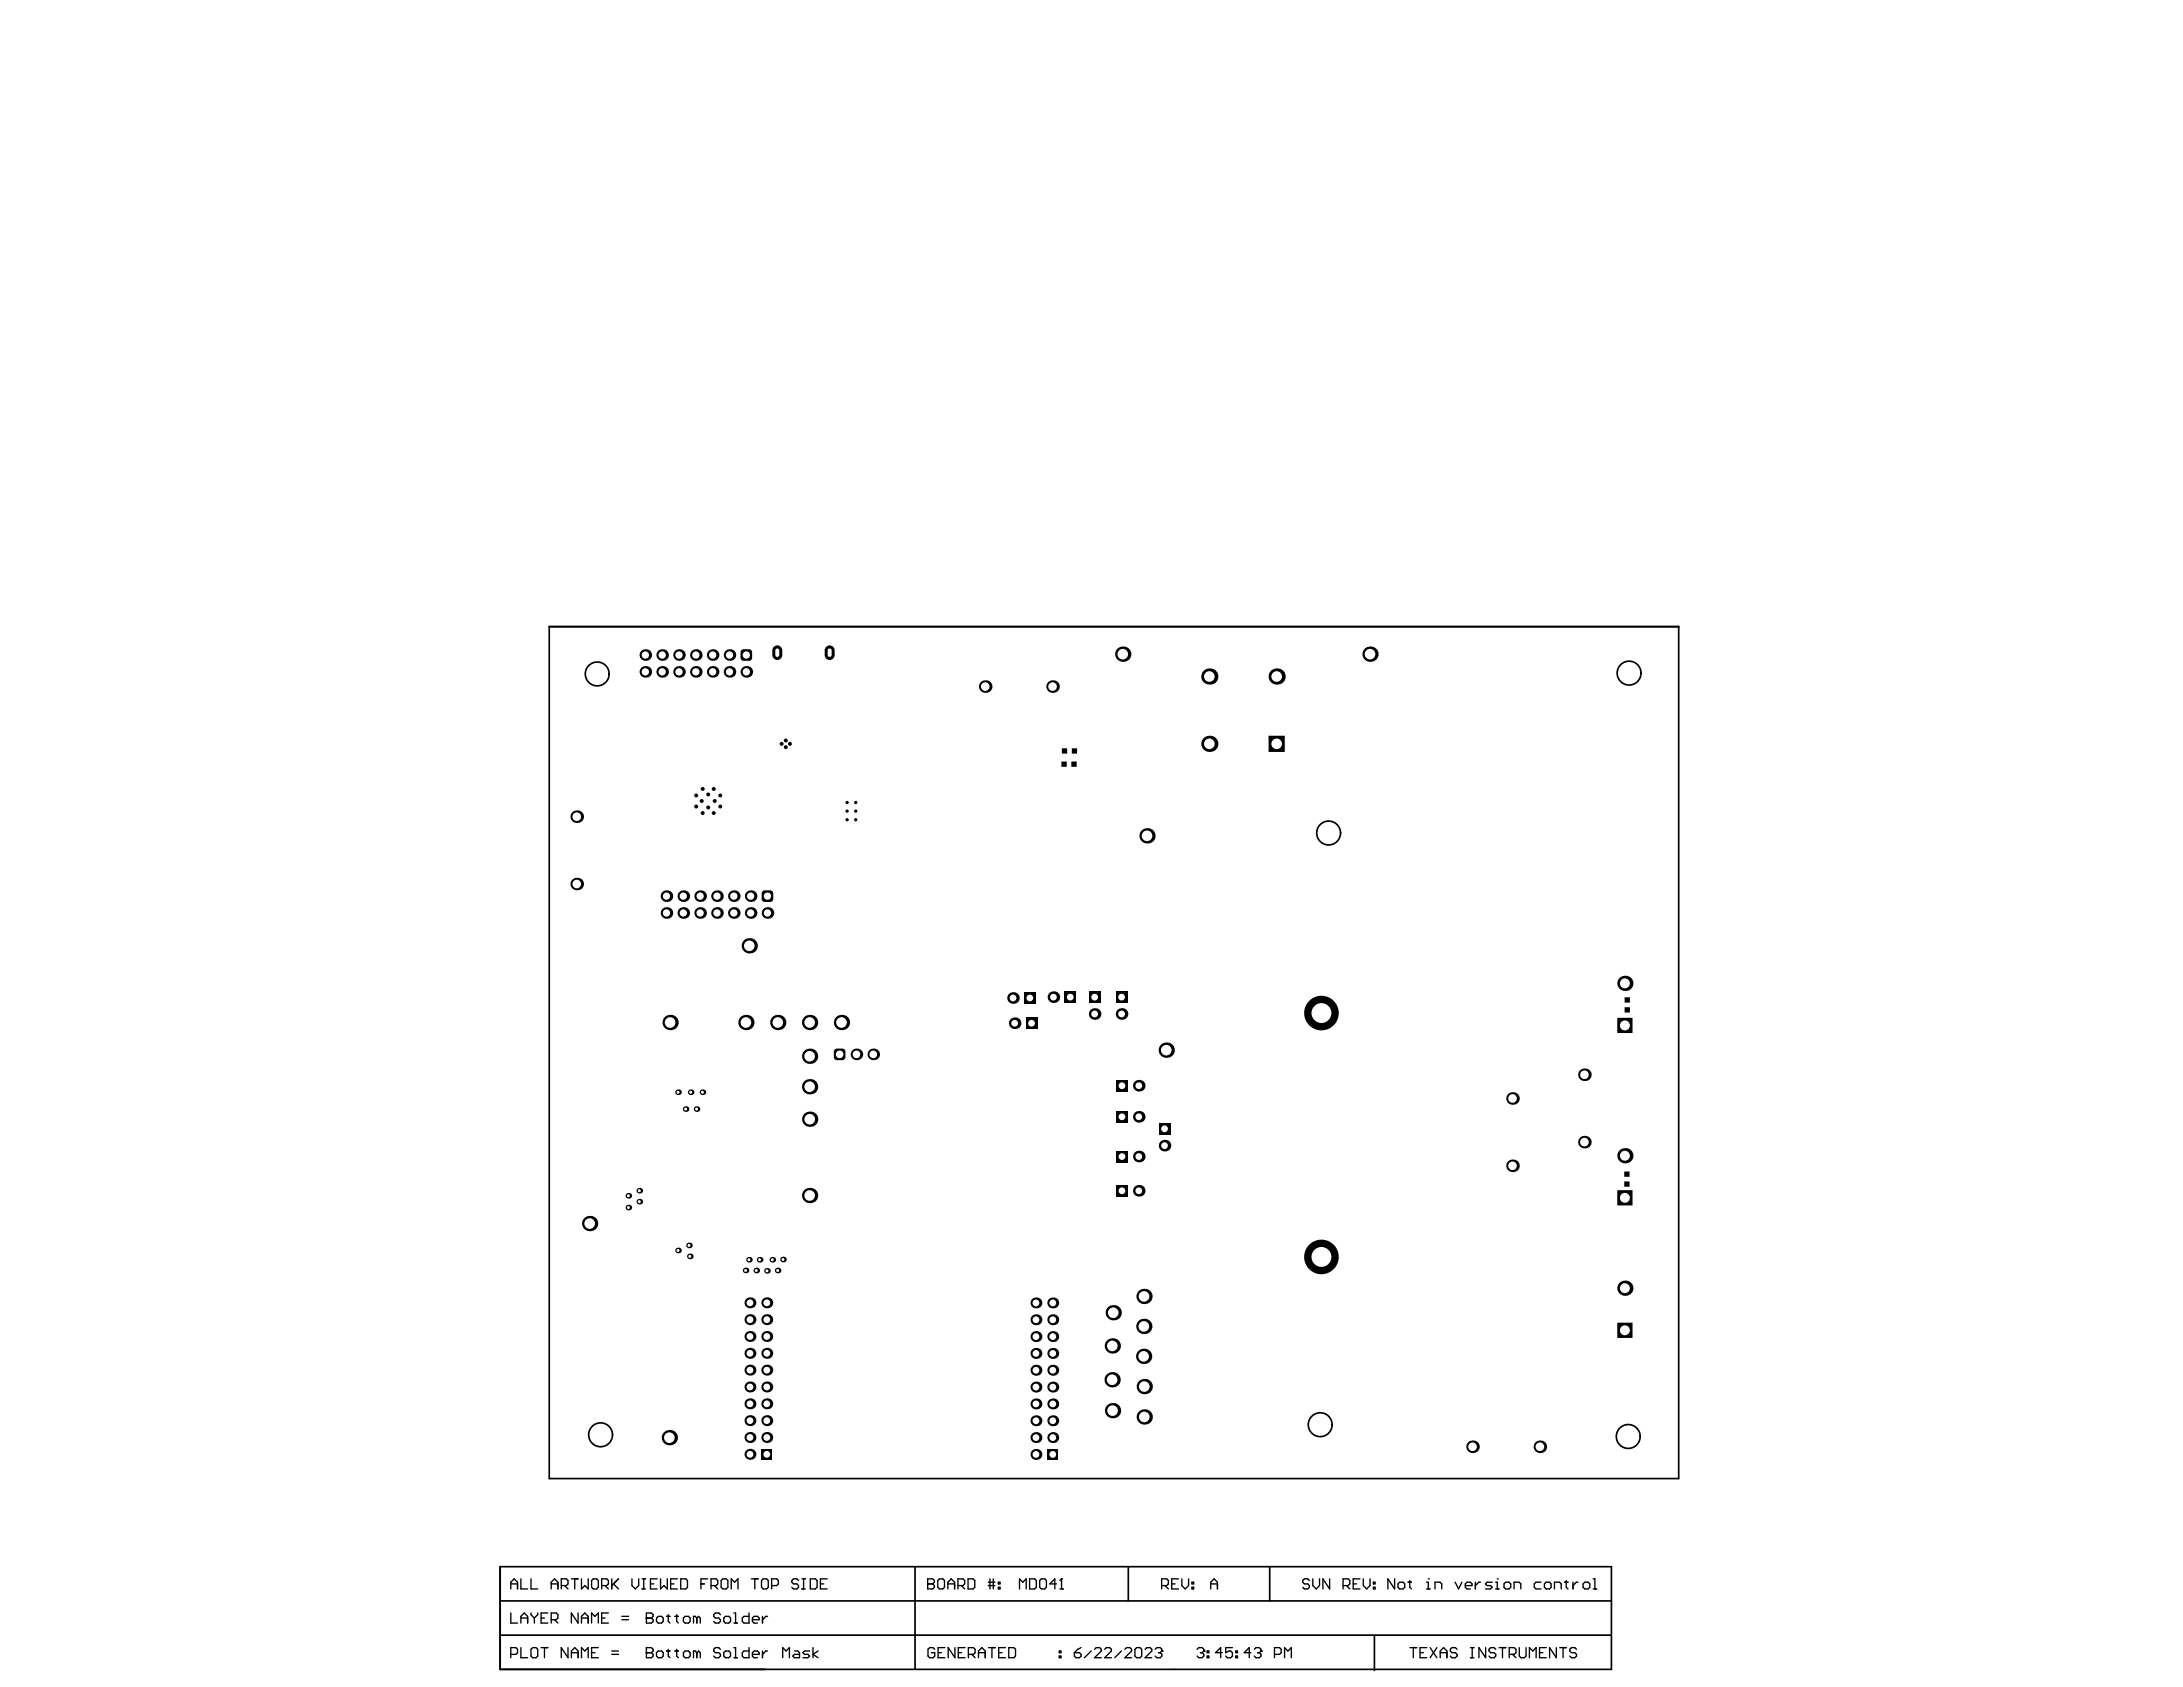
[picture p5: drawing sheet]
<svg xmlns="http://www.w3.org/2000/svg" width="279mm" height="216mm" viewBox="0 0 279 216" stroke-linecap="round" stroke-linejoin="round" font-family="sans-serif">
<g fill="none" stroke="#000" stroke-width=".22">
<path d="M70.3 80.2h144.6M70.3 80.2h144.6v109h-144.6zM64 200.5v13.1h142.2v-13.1h-142.2v13.1M64 209.3h142.2M64 204.9h142.2M117.1 200.5v13.1M144.4 200.5v4.4M162.5 200.5v4.4M175.9 209.4v4.4"/>
<circle cx="76.4" cy="86.3" r="1.53"/>
<circle cx="208.5" cy="86.1" r="1.53"/>
<circle cx="170" cy="106.6" r="1.53"/>
<circle cx="76.9" cy="183.6" r="1.53"/>
<circle cx="169" cy="182.3" r="1.53"/>
<circle cx="208.4" cy="183.8" r="1.53"/>
</g>
<g fill="none" stroke="#000" stroke-width=".17">
<path d="M65.4 211.7h.6l.2-.2v-.4l-.2-.2h-.6v1.3M65.4 203.4v-.9l.4-.4 .4 .4v.9M65.4 206.4v1.3h.8M65.4 202.7h.8M66.7 210.9v1.3h.8M66.7 202.1v1.3h.8M66.7 207.7v-.8l.4-.5 .4 .5v.8M66.7 207.1h.8M68 211.1l.2-.2h.4l.2 .2v.8l-.2 .3h-.4l-.2-.3zM68 202.1v1.3h.8M68 206.4v.2l.4 .5M68.4 207.1v.6"/>
<path d="M68.8 206.4v.2l-.4 .5M69.3 210.9h.8M69.3 207.1h.4M69.7 210.9v1.3M70.1 206.4h-.8v1.3h.8M70.5 207.3h.7l.2-.2v-.5l-.2-.2h-.7v1.3M70.5 203.4v-.9l.5-.4 .4 .4v.9M70.5 202.7h.9M71 207.3l.4 .4M71.8 202.9h.7l.2-.2v-.4l-.2-.2h-.7v1.3M72.3 202.9l.4 .5M72.7 210.9v1.3l-.9-1.3v1.3"/>
<path d="M73.1 211.5h.9M73.1 212.2v-.9l.5-.4 .4 .4v.9M73.1 202.1h.9M73.6 202.1v1.3M74 206.4v1.3l-.9-1.3v1.3M74.4 202.1v1.3l.5-.5 .4 .5v-1.3M74.4 207.7v-.8l.5-.5 .4 .5v.8M74.4 212.2v-1.3l.5 .4 .4-.4v1.3M74.4 207.1h.9M75.7 211.5h.4M75.7 202.3l.2-.2h.5l.2 .2v.8l-.2 .3h-.5l-.2-.3zM75.7 207.7v-1.3l.4 .5 .5-.5v1.3"/>
<path d="M76.6 210.9h-.9v1.3h.9M77 207.1h.4M77 202.9h.7l.2-.2v-.4l-.2-.2h-.7v1.3M77.4 202.9l.5 .5M77.9 206.4h-.9v1.3h.9M78.3 211.7h.9M78.3 211.3h.9M78.3 202.1v1.3M78.5 202.7l.7 .7M79.2 202.1l-.9 .8M79.6 207.3h.9M79.6 206.9h.9"/>
<path d="M80.9 202.1v.8l.4 .5 .4-.5v-.8M82.2 203.4h.4M82.2 202.1h.4M82.4 202.1v1.3M82.7 211.5h.1M82.7 207.1h.1M82.7 210.9h.7l.2 .2v.2l-.2 .2 .2 .2v.2l-.2 .3h-.7zM82.7 211.5h.7M82.7 206.4h.7l.2 .2v.3l-.2 .2 .2 .2v.2l-.2 .2h-.7zM82.7 207.1h.7M83.3 202.7h.4M84 211.5l.2-.2h.5l.2 .2v.4l-.2 .3h-.5l-.2-.3z"/>
<path d="M84 207.1l.2-.2h.5l.2 .2v.4l-.2 .2h-.5l-.2-.2zM84.1 202.1h-.8v1.3h.8M84.5 202.1v1.3l.5-.5 .4 .5v-1.3M85.3 211.3h.4M85.3 206.9h.4M85.5 206.6v.9l.2 .2M85.5 211.1v.8l.2 .3M85.8 202.7h.5M86.4 211.3h.4M86.4 206.9h.4M86.6 206.6v.9l.2 .2M86.6 211.1v.8l.2 .3"/>
<path d="M86.7 202.1h-.9v1.3h.9M87.1 202.1h.7l.2 .2v.8l-.2 .3h-.7zM87.5 211.5l.2-.2h.4l.2 .2v.4l-.2 .3h-.4l-.2-.3zM87.5 207.1l.2-.2h.4l.2 .2v.4l-.2 .2h-.4l-.2-.2zM89.2 211.5l-.2-.2h-.2v.9M89.2 207.1l-.2-.2h-.2v.8M89.2 207.1l.2-.2 .2 .2v.6M89.2 207.1v.6M89.2 211.5v.7M89.2 211.5l.2-.2 .2 .2v.7M89.7 202.7h.4M90.6 202.1h-.9v1.3"/>
<path d="M91 202.9h.7l.2-.2v-.4l-.2-.2h-.7v1.3M91.4 202.9l.5 .5M92.2 211.1l-.2-.2h-.4l-.3 .2v.2l.3 .2h.4l.2 .2v.2l-.2 .3h-.4l-.3-.3M92.2 206.6l-.2-.2h-.4l-.3 .2v.3l.3 .2h.4l.2 .2v.2l-.2 .2h-.4l-.3-.2M92.3 202.3l.2-.2h.4l.3 .2v.8l-.3 .3h-.4l-.2-.3zM92.6 211.5l.3-.2h.4l.2 .2v.4l-.2 .3h-.4l-.3-.3zM92.6 207.1l.3-.2h.4l.2 .2v.4l-.2 .2h-.4l-.3-.2zM93.6 203.4v-1.3l.4 .4 .5-.4v1.3M93.9 210.9h.2v1.3M93.9 212.2h.5M93.9 207.7h.5M93.9 206.4h.2v1.3"/>
<path d="M95.9 210.9v1.3h-.7l-.2-.3v-.4l.2-.2h.7M95.9 206.4v1.3h-.7l-.2-.2v-.4l.2-.2h.7M96.2 202.1h.8M96.3 211.7h.9v-.2l-.3-.2h-.4l-.2 .2v.4l.2 .3h.4M96.3 207.3h.9v-.2l-.3-.2h-.4l-.2 .2v.4l.2 .2h.4M96.6 202.1v1.3M97.5 202.3l.2-.2h.4l.2 .2v.8l-.2 .3h-.4l-.2-.3zM97.6 206.9v.8M97.6 211.3v.9M98.2 211.3h-.2l-.4 .4M98.2 206.9h-.2l-.4 .4M98.8 202.9h.6l.2-.2v-.4l-.2-.2h-.6v1.3"/>
<path d="M100.2 212.2v-1.3l.4 .4 .4-.4v1.3M101.7 211.3h.4l.2 .2v.7h-.6l-.2-.3 .2-.2h.6M102.2 202.3l-.2-.2h-.4l-.3 .2v.2l.3 .2h.4l.2 .2v.2l-.2 .3h-.4l-.3-.3M102.6 203.4h.5M102.6 202.1h.5M102.9 202.1v1.3M103.6 211.3h-.6l-.2 .2 .2 .2h.4l.2 .2-.2 .3h-.6M103.7 202.1h.7l.2 .2v.8l-.2 .3h-.7zM104.1 210.9v1.3M104.7 211.3l-.6 .4 .6 .5M105 202.7h.4M105.9 202.1h-.9v1.3h.9"/>
<path d="M118.7 202.7h.1M118.7 202.1h.7l.2 .2v.2l-.2 .2 .2 .2v.2l-.2 .3h-.7zM118.7 202.7h.7M119.6 211.1l-.2-.2h-.4l-.2 .2v.8l.2 .3h.4l.2-.3v-.4h-.4M120 202.3l.2-.2h.5l.2 .2v.8l-.2 .3h-.5l-.2-.3zM120.1 211.5h.4M120.9 210.9h-.8v1.3h.8M121.3 202.7h.9M121.3 203.4v-.9l.4-.4 .5 .4v.9M122.2 210.9v1.3l-.8-1.3v1.3M122.6 202.9h.7l.2-.2v-.4l-.2-.2h-.7v1.3M122.7 211.5h.4"/>
<path d="M123 202.9l.5 .5M123.5 210.9h-.8v1.3h.8M123.9 202.1h.6l.3 .2v.8l-.3 .3h-.6zM123.9 211.7h.7l.2-.2v-.4l-.2-.2h-.7v1.3M124.4 211.7l.4 .5M125.2 211.5h.9M125.2 212.2v-.9l.5-.4 .4 .4v.9M126.5 202.9h.8M126.5 202.5h.8M126.5 210.9h.9M126.7 202.1v1.3M127 210.9v1.3"/>
<path d="M127.1 202.1v1.3M127.8 203.1h.2v.3h-.2zM127.8 202.5h.2v.2h-.2zM127.8 211.5h.5M128.7 210.9h-.9v1.3h.9M129.1 210.9h.7l.2 .2v.8l-.2 .3h-.7zM130.5 203.4v-1.3l.4 .4 .4-.4v1.3M131.8 202.1h.6l.2 .2v.8l-.2 .3h-.6zM133.1 202.3l.2-.2h.4l.2 .2v.8l-.2 .3h-.4l-.2-.3zM135.2 202.7h-.8l.6-.6v1.3M135.6 211.9h.2v.3h-.2zM135.6 211.3h.2v.2h-.2z"/>
<path d="M135.7 203.4h.4M135.9 202.1h.1M135.9 202.1v1.3M135.9 202.1l-.2 .2M137.5 211.5h.7l.2 .2v.2l-.2 .3h-.5l-.2-.3zM138.4 210.9l-.5 .2-.4 .4M139.7 211.3l-.9 .9M140.1 211.1l.2-.2h.4l.3 .2v.2l-.9 .9h.9M141.4 211.1l.2-.2h.4l.2 .2v.2l-.8 .9h.8M143.5 211.3l-.8 .9M144 211.1l.2-.2h.4l.2 .2v.2l-.8 .9h.8M145.3 211.1l.2-.2h.4l.2 .2v.8l-.2 .3h-.4l-.2-.3z"/>
<path d="M146.6 211.1l.2-.2h.4l.2 .2v.2l-.8 .9h.8M147.8 211.1l.3-.2h.4l.2 .2v.2M148.3 211.5h.2M148.5 211.5l.2 .2v.2l-.2 .3h-.4l-.3-.3M148.7 202.9h.6l.2-.2v-.4l-.2-.2h-.6v1.3M148.7 211.3h.1M148.7 211.3l-.2 .2M149.1 202.9l.4 .5M150 202.7h.4M150.8 202.1h-.8v1.3h.8M151.3 202.1v.8l.4 .5 .4-.5v-.8M152.6 203.1h.2v.3h-.2z"/>
<path d="M152.6 202.5h.2v.2h-.2zM153.2 211.1l.2-.2h.5l.2 .2v.2M153.6 211.5h.3M153.9 211.5l.2 .2v.2l-.2 .3h-.5l-.2-.3M154.1 211.3h.1M154.1 211.3l-.2 .2M154.5 211.9h.2v.3h-.2zM154.5 211.3h.2v.2h-.2zM155 202.7h.8M155 203.4v-.9l.4-.4 .4 .4v.9M156.4 211.5h-.8l.6-.6v1.3M157.7 210.9h-.8v.6l.4-.2h.2l.2 .2v.4l-.2 .3h-.4l-.2-.3"/>
<path d="M158.2 211.9h.2v.3h-.2zM158.2 211.3h.2v.2h-.2zM160.1 211.5h-.9l.7-.6v1.3M160.5 211.1l.3-.2h.4l.2 .2v.2M161 211.5h.2M161.2 211.5l.2 .2v.2l-.2 .3h-.4l-.3-.3M161.4 211.3h.1M161.4 211.3l-.2 .2M163.1 211.7h.7l.2-.2v-.4l-.2-.2h-.7v1.3M164.4 212.2v-1.3l.4 .4 .5-.4v1.3M167.6 202.3l-.2-.2h-.5l-.2 .2v.2l.2 .2h.5l.2 .2v.2l-.2 .3h-.5l-.2-.3M168 202.1v.8l.5 .5 .4-.5v-.8"/>
<path d="M170.2 202.1v1.3l-.9-1.3v1.3M171.9 202.9h.6l.3-.2v-.4l-.3-.2h-.6v1.3M172.3 202.9l.5 .5M173.2 202.7h.4M174.1 202.1h-.9v1.3h.9M174.5 202.1v.8l.4 .5 .4-.5v-.8M175.8 203.1h.2v.3h-.2zM175.8 202.5h.2v.2h-.2zM178.5 202.1v1.3l-.9-1.3v1.3M178.9 202.7l.2-.2h.5l.2 .2v.4l-.2 .3h-.5l-.2-.3zM180.2 202.5h.4M180.4 202.3v.8l.2 .3"/>
<path d="M180.5 210.9h.8M180.9 210.9v1.3M181.7 211.5h.5M182.6 203.4h.4M182.6 202.5h.2v.9M182.6 210.9h-.9v1.3h.9M182.8 202.1h.1M183 210.9l.9 1.3M183.7 203.4v-.9h.6l.2 .2v.7M183.9 210.9l-.9 1.3M184.3 211.5h.9M184.3 212.2v-.9l.5-.4 .4 .4v.9"/>
<path d="M186.2 202.5l.5 .9 .4-.9M186.5 211.1l-.2-.2h-.5l-.2 .2v.2l.2 .2h.5l.2 .2v.2l-.2 .3h-.5l-.2-.3M187.5 202.9h.9v-.2l-.2-.2h-.4l-.3 .2v.4l.3 .3h.4M188.2 210.9h.4M188.2 212.2h.4M188.4 210.9v1.3M188.8 202.5v.9M189.5 202.5h-.2l-.5 .4M190.1 210.9v1.3l-.8-1.3v1.3M191 202.5h-.7l-.2 .2 .2 .2h.5l.2 .2-.2 .3h-.7M191.4 203.4h.4M191.4 202.5h.2v.9"/>
<path d="M191.4 211.1l-.2-.2h-.4l-.2 .2v.2l.2 .2h.4l.2 .2v.2l-.2 .3h-.4l-.2-.3M191.6 202.1h.1M191.9 210.9h.8M192.3 210.9v1.3M192.7 202.5h.4l.3 .2v.4l-.3 .3h-.4l-.2-.3v-.4zM193.2 211.7h.6l.2-.2v-.4l-.2-.2h-.6v1.3M193.6 211.7l.4 .5M193.8 203.4v-.9h.6l.2 .2v.7M194.5 210.9v1l.2 .3h.4l.2-.3v-1M195.7 212.2v-1.3l.5 .4 .4-.4v1.3M197 211.5h.5M197.2 202.5h-.6l-.2 .2v.4l.2 .3h.6"/>
<path d="M197.7 202.7l.2-.2h.4l.2 .2v.4l-.2 .3h-.4l-.2-.3zM197.9 210.9h-.9v1.3h.9M199 203.4v-.9h.6l.2 .2v.7M199.2 210.9v1.3l-.9-1.3v1.3M199.6 210.9h.9M200.1 210.9v1.3M200.2 202.5h.5M200.5 202.3v.8l.2 .3M201.3 202.5v.9M201.8 211.1l-.2-.2h-.5l-.2 .2v.2l.2 .2h.5l.2 .2v.2l-.2 .3h-.5l-.2-.3M202 202.5h-.2l-.5 .4M202.6 202.7l.2-.2h.5l.2 .2v.4l-.2 .3h-.5l-.2-.3z"/>
<path d="M203.9 203.4h.4M203.9 202.1h.2v1.3"/>
</g>
<g fill="#000">
<circle cx="100" cy="95.2" r=".25"/>
<circle cx="100.6" cy="95.6" r=".25"/>
<circle cx="100.6" cy="94.8" r=".25"/>
<circle cx="101.1" cy="95.2" r=".25"/>
<circle cx="89.1" cy="103.2" r=".25"/>
<circle cx="89.1" cy="101.8" r=".25"/>
<circle cx="89.8" cy="102.5" r=".25"/>
<circle cx="89.9" cy="104.1" r=".25"/>
<circle cx="89.9" cy="101" r=".25"/>
<circle cx="90.6" cy="101.7" r=".25"/>
<circle cx="90.6" cy="103.3" r=".25"/>
<circle cx="91.4" cy="104.1" r=".25"/>
<circle cx="91.4" cy="101" r=".25"/>
<circle cx="91.5" cy="102.5" r=".25"/>
<circle cx="92.2" cy="103.2" r=".25"/>
<circle cx="92.2" cy="101.8" r=".25"/>
<circle cx="108.4" cy="103.8" r=".21"/>
<circle cx="108.4" cy="102.7" r=".21"/>
<circle cx="108.4" cy="104.9" r=".21"/>
<circle cx="109.5" cy="103.8" r=".21"/>
<circle cx="109.5" cy="102.7" r=".21"/>
<circle cx="109.5" cy="104.9" r=".21"/>
<circle cx="169.1" cy="129.7" r="2.22"/>
<circle cx="75.5" cy="156.6" r=".98"/>
<circle cx="169.1" cy="160.9" r="2.22"/>
</g>
<circle cx="75.5" cy="156.6" r=".68" fill="#fff"/>
<circle cx="80.4" cy="154.5" r=".36" fill="#000"/>
<circle cx="80.4" cy="154.5" r=".19" fill="#fff"/>
<circle cx="80.4" cy="153" r=".36" fill="#000"/>
<circle cx="80.4" cy="153" r=".19" fill="#fff"/>
<circle cx="81.8" cy="153.8" r=".36" fill="#000"/>
<circle cx="81.8" cy="153.8" r=".19" fill="#fff"/>
<circle cx="85.7" cy="184" r=".98" fill="#000"/>
<circle cx="85.7" cy="184" r=".68" fill="#fff"/>
<circle cx="86.8" cy="160" r=".36" fill="#000"/>
<circle cx="86.8" cy="160" r=".19" fill="#fff"/>
<circle cx="88.2" cy="159.4" r=".36" fill="#000"/>
<circle cx="88.2" cy="159.4" r=".19" fill="#fff"/>
<circle cx="88.3" cy="160.8" r=".36" fill="#000"/>
<circle cx="88.3" cy="160.8" r=".19" fill="#fff"/>
<circle cx="96" cy="173.2" r=".7" fill="#000"/>
<circle cx="96" cy="173.2" r=".43" fill="#fff"/>
<circle cx="95.4" cy="162.6" r=".36" fill="#000"/>
<circle cx="95.4" cy="162.6" r=".19" fill="#fff"/>
<circle cx="95.9" cy="161.2" r=".36" fill="#000"/>
<circle cx="95.9" cy="161.2" r=".19" fill="#fff"/>
<circle cx="96" cy="186.1" r=".7" fill="#000"/>
<circle cx="96" cy="186.1" r=".43" fill="#fff"/>
<circle cx="96" cy="181.8" r=".7" fill="#000"/>
<circle cx="96" cy="181.8" r=".43" fill="#fff"/>
<circle cx="96" cy="179.7" r=".7" fill="#000"/>
<circle cx="96" cy="179.7" r=".43" fill="#fff"/>
<circle cx="96" cy="177.5" r=".7" fill="#000"/>
<circle cx="96" cy="177.5" r=".43" fill="#fff"/>
<circle cx="96" cy="175.3" r=".7" fill="#000"/>
<circle cx="96" cy="175.3" r=".43" fill="#fff"/>
<circle cx="81.8" cy="152.4" r=".36" fill="#000"/>
<circle cx="81.8" cy="152.4" r=".19" fill="#fff"/>
<circle cx="85.8" cy="130.9" r=".98" fill="#000"/>
<circle cx="85.8" cy="130.9" r=".68" fill="#fff"/>
<circle cx="86.8" cy="139.8" r=".36" fill="#000"/>
<circle cx="86.8" cy="139.8" r=".19" fill="#fff"/>
<circle cx="87.8" cy="141.9" r=".36" fill="#000"/>
<circle cx="87.8" cy="141.9" r=".19" fill="#fff"/>
<circle cx="88.4" cy="139.8" r=".36" fill="#000"/>
<circle cx="88.4" cy="139.8" r=".19" fill="#fff"/>
<circle cx="89.2" cy="141.9" r=".36" fill="#000"/>
<circle cx="89.2" cy="141.9" r=".19" fill="#fff"/>
<circle cx="89.9" cy="139.8" r=".36" fill="#000"/>
<circle cx="89.9" cy="139.8" r=".19" fill="#fff"/>
<circle cx="95.5" cy="130.9" r=".98" fill="#000"/>
<circle cx="95.5" cy="130.9" r=".68" fill="#fff"/>
<circle cx="96" cy="184" r=".7" fill="#000"/>
<circle cx="96" cy="184" r=".43" fill="#fff"/>
<circle cx="96" cy="171" r=".7" fill="#000"/>
<circle cx="96" cy="171" r=".43" fill="#fff"/>
<circle cx="96" cy="168.9" r=".7" fill="#000"/>
<circle cx="96" cy="168.9" r=".43" fill="#fff"/>
<circle cx="96" cy="166.7" r=".7" fill="#000"/>
<circle cx="96" cy="166.7" r=".43" fill="#fff"/>
<circle cx="96.8" cy="162.6" r=".36" fill="#000"/>
<circle cx="96.8" cy="162.6" r=".19" fill="#fff"/>
<circle cx="97.2" cy="161.2" r=".36" fill="#000"/>
<circle cx="97.2" cy="161.2" r=".19" fill="#fff"/>
<circle cx="98.1" cy="173.2" r=".7" fill="#000"/>
<circle cx="98.1" cy="173.2" r=".43" fill="#fff"/>
<circle cx="98.1" cy="184" r=".7" fill="#000"/>
<circle cx="98.1" cy="184" r=".43" fill="#fff"/>
<circle cx="98.1" cy="179.7" r=".7" fill="#000"/>
<circle cx="98.1" cy="179.7" r=".43" fill="#fff"/>
<circle cx="98.1" cy="175.3" r=".7" fill="#000"/>
<circle cx="98.1" cy="175.3" r=".43" fill="#fff"/>
<circle cx="98.1" cy="177.5" r=".7" fill="#000"/>
<circle cx="98.1" cy="177.5" r=".43" fill="#fff"/>
<circle cx="98.1" cy="181.8" r=".7" fill="#000"/>
<circle cx="98.1" cy="181.8" r=".43" fill="#fff"/>
<path d="M97.4 185.4h1.4v1.4h-1.4z" fill-rule="evenodd" fill="#000"/>
<circle cx="98.1" cy="186.1" r=".43" fill="#fff"/>
<circle cx="98.1" cy="171" r=".7" fill="#000"/>
<circle cx="98.1" cy="171" r=".43" fill="#fff"/>
<circle cx="98.1" cy="168.9" r=".7" fill="#000"/>
<circle cx="98.1" cy="168.9" r=".43" fill="#fff"/>
<circle cx="98.1" cy="166.7" r=".7" fill="#000"/>
<circle cx="98.1" cy="166.7" r=".43" fill="#fff"/>
<circle cx="98.2" cy="162.6" r=".36" fill="#000"/>
<circle cx="98.2" cy="162.6" r=".19" fill="#fff"/>
<circle cx="98.8" cy="161.2" r=".36" fill="#000"/>
<circle cx="98.8" cy="161.2" r=".19" fill="#fff"/>
<circle cx="99.5" cy="162.6" r=".36" fill="#000"/>
<circle cx="99.5" cy="162.6" r=".19" fill="#fff"/>
<circle cx="100.2" cy="161.2" r=".36" fill="#000"/>
<circle cx="100.2" cy="161.2" r=".19" fill="#fff"/>
<circle cx="99.5" cy="130.9" r=".98" fill="#000"/>
<circle cx="99.5" cy="130.9" r=".68" fill="#fff"/>
<circle cx="103.6" cy="135.2" r=".98" fill="#000"/>
<circle cx="103.6" cy="135.2" r=".68" fill="#fff"/>
<circle cx="103.6" cy="153" r=".98" fill="#000"/>
<circle cx="103.6" cy="153" r=".68" fill="#fff"/>
<circle cx="103.6" cy="139.1" r=".98" fill="#000"/>
<circle cx="103.6" cy="139.1" r=".68" fill="#fff"/>
<circle cx="103.6" cy="130.9" r=".98" fill="#000"/>
<circle cx="103.6" cy="130.9" r=".68" fill="#fff"/>
<circle cx="103.6" cy="143.2" r=".98" fill="#000"/>
<circle cx="103.6" cy="143.2" r=".68" fill="#fff"/>
<path d="M107.1 134.2h.7l.4 .4v.7l-.4 .4h-.7l-.4-.4v-.7z" fill-rule="evenodd" fill="#000"/>
<path d="M106.8 134.4l.3-.2v.4h-.4zM106.7 135.3h.4v.4l-.3-.2zM107.8 134.2l.4 .2v.2h-.4zM107.8 135.3h.4v.2l-.4 .2z" fill="#000"/>
<circle cx="107.5" cy="134.9" r=".49" fill="#fff"/>
<circle cx="107.7" cy="130.9" r=".98" fill="#000"/>
<circle cx="107.7" cy="130.9" r=".68" fill="#fff"/>
<circle cx="109.6" cy="134.9" r=".74" fill="#000"/>
<circle cx="109.6" cy="134.9" r=".49" fill="#fff"/>
<circle cx="111.8" cy="134.9" r=".74" fill="#000"/>
<circle cx="111.8" cy="134.9" r=".49" fill="#fff"/>
<circle cx="73.8" cy="104.5" r=".81" fill="#000"/>
<circle cx="73.8" cy="104.5" r=".55" fill="#fff"/>
<circle cx="73.8" cy="113.1" r=".81" fill="#000"/>
<circle cx="73.8" cy="113.1" r=".55" fill="#fff"/>
<circle cx="85.3" cy="114.7" r=".74" fill="#000"/>
<circle cx="85.3" cy="114.7" r=".47" fill="#fff"/>
<circle cx="85.3" cy="116.8" r=".74" fill="#000"/>
<circle cx="85.3" cy="116.8" r=".47" fill="#fff"/>
<circle cx="87.5" cy="116.8" r=".74" fill="#000"/>
<circle cx="87.5" cy="116.8" r=".47" fill="#fff"/>
<circle cx="87.5" cy="114.7" r=".74" fill="#000"/>
<circle cx="87.5" cy="114.7" r=".47" fill="#fff"/>
<circle cx="89.6" cy="116.8" r=".74" fill="#000"/>
<circle cx="89.6" cy="116.8" r=".47" fill="#fff"/>
<circle cx="89.6" cy="114.7" r=".74" fill="#000"/>
<circle cx="89.6" cy="114.7" r=".47" fill="#fff"/>
<circle cx="91.8" cy="114.7" r=".74" fill="#000"/>
<circle cx="91.8" cy="114.7" r=".47" fill="#fff"/>
<circle cx="91.8" cy="116.8" r=".74" fill="#000"/>
<circle cx="91.8" cy="116.8" r=".47" fill="#fff"/>
<circle cx="93.9" cy="116.8" r=".74" fill="#000"/>
<circle cx="93.9" cy="116.8" r=".47" fill="#fff"/>
<circle cx="93.9" cy="114.7" r=".74" fill="#000"/>
<circle cx="93.9" cy="114.7" r=".47" fill="#fff"/>
<circle cx="82.6" cy="86" r=".74" fill="#000"/>
<circle cx="82.6" cy="86" r=".47" fill="#fff"/>
<circle cx="82.6" cy="83.8" r=".74" fill="#000"/>
<circle cx="82.6" cy="83.8" r=".47" fill="#fff"/>
<circle cx="84.8" cy="86" r=".74" fill="#000"/>
<circle cx="84.8" cy="86" r=".47" fill="#fff"/>
<circle cx="84.8" cy="83.8" r=".74" fill="#000"/>
<circle cx="84.8" cy="83.8" r=".47" fill="#fff"/>
<circle cx="86.9" cy="83.8" r=".74" fill="#000"/>
<circle cx="86.9" cy="83.8" r=".47" fill="#fff"/>
<circle cx="86.9" cy="86" r=".74" fill="#000"/>
<circle cx="86.9" cy="86" r=".47" fill="#fff"/>
<circle cx="89.1" cy="83.8" r=".74" fill="#000"/>
<circle cx="89.1" cy="83.8" r=".47" fill="#fff"/>
<circle cx="89.1" cy="86" r=".74" fill="#000"/>
<circle cx="89.1" cy="86" r=".47" fill="#fff"/>
<circle cx="91.2" cy="83.8" r=".74" fill="#000"/>
<circle cx="91.2" cy="83.8" r=".47" fill="#fff"/>
<circle cx="91.2" cy="86" r=".74" fill="#000"/>
<circle cx="91.2" cy="86" r=".47" fill="#fff"/>
<circle cx="93.4" cy="83.8" r=".74" fill="#000"/>
<circle cx="93.4" cy="83.8" r=".47" fill="#fff"/>
<circle cx="93.4" cy="86" r=".74" fill="#000"/>
<circle cx="93.4" cy="86" r=".47" fill="#fff"/>
<circle cx="95.9" cy="121" r=".98" fill="#000"/>
<circle cx="95.9" cy="121" r=".68" fill="#fff"/>
<circle cx="96.1" cy="114.7" r=".74" fill="#000"/>
<circle cx="96.1" cy="114.7" r=".47" fill="#fff"/>
<circle cx="96.1" cy="116.8" r=".74" fill="#000"/>
<circle cx="96.1" cy="116.8" r=".47" fill="#fff"/>
<path d="M97.5 114.3l.4-.4h.7l.4 .4v.7l-.4 .4h-.7l-.4-.4z" fill-rule="evenodd" fill="#000"/>
<path d="M97.5 114.1l.4-.2v.4h-.4zM97.5 115h.4v.4l-.4-.2zM98.6 115h.4l-.2 .4h-.2zM98.6 113.9l.2 .1 .2 .3h-.4z" fill="#000"/>
<circle cx="98.2" cy="114.7" r=".47" fill="#fff"/>
<circle cx="98.2" cy="116.8" r=".74" fill="#000"/>
<circle cx="98.2" cy="116.8" r=".47" fill="#fff"/>
<circle cx="95.5" cy="86" r=".74" fill="#000"/>
<circle cx="95.5" cy="86" r=".47" fill="#fff"/>
<path d="M94.8 83.5l.4-.4h.7l.4 .4v.7l-.4 .4h-.7l-.4-.4z" fill-rule="evenodd" fill="#000"/>
<path d="M94.8 83.3l.4-.2v.4h-.4zM94.8 84.2h.4v.4l-.4-.2zM95.9 84.2h.4l-.1 .2-.3 .2zM95.9 83.1h.2l.2 .4h-.4z" fill="#000"/>
<circle cx="95.5" cy="83.8" r=".47" fill="#fff"/>
<g fill="#000">
<path d="M98.8 83.2l.7-.6 .6 .6v.6l-.6 .7-.7-.7z" fill-rule="evenodd"/>
<path d="M106.2 82.6l.6 .6v.6l-.6 .7-.6-.7v-.6z" fill-rule="evenodd"/>
</g>
<g fill="#000">
<path d="M99.5 83.8h.6a.64 .64 0 0 1-.6 .7zM99.5 82.6a.64 .64 0 0 1 .6 .6h-.6zM99 82.8l.5-.2v.6h-.7zM98.8 83.8h.7v.7a.64 .64 0 0 1-.7-.7zM106.2 83.8h.6a.64 .64 0 0 1-.6 .7zM106.2 82.6a.64 .64 0 0 1 .6 .6h-.6zM105.7 82.8l.5-.2v.6h-.6zM105.6 83.8h.6v.7a.64 .64 0 0 1-.6-.7z"/>
<circle cx="126.1" cy="87.9" r=".81"/>
</g>
<path d="M99.5 83.2v.6M106.2 83.2v.6" fill="none" stroke="#fff" stroke-width=".51"/>
<circle cx="126.1" cy="87.9" r=".55" fill="#fff"/>
<circle cx="132.6" cy="184" r=".7" fill="#000"/>
<circle cx="132.6" cy="184" r=".43" fill="#fff"/>
<circle cx="142.4" cy="180.5" r=".98" fill="#000"/>
<circle cx="142.4" cy="180.5" r=".68" fill="#fff"/>
<circle cx="134.7" cy="181.8" r=".7" fill="#000"/>
<circle cx="134.7" cy="181.8" r=".43" fill="#fff"/>
<circle cx="134.7" cy="179.7" r=".7" fill="#000"/>
<circle cx="134.7" cy="179.7" r=".43" fill="#fff"/>
<circle cx="134.7" cy="177.5" r=".7" fill="#000"/>
<circle cx="134.7" cy="177.5" r=".43" fill="#fff"/>
<circle cx="132.6" cy="179.7" r=".7" fill="#000"/>
<circle cx="132.6" cy="179.7" r=".43" fill="#fff"/>
<circle cx="142.3" cy="176.6" r=".98" fill="#000"/>
<circle cx="142.3" cy="176.6" r=".68" fill="#fff"/>
<circle cx="134.7" cy="175.4" r=".7" fill="#000"/>
<circle cx="134.7" cy="175.4" r=".43" fill="#fff"/>
<circle cx="134.7" cy="184" r=".7" fill="#000"/>
<circle cx="134.7" cy="184" r=".43" fill="#fff"/>
<circle cx="132.6" cy="175.4" r=".7" fill="#000"/>
<circle cx="132.6" cy="175.4" r=".43" fill="#fff"/>
<circle cx="132.6" cy="177.5" r=".7" fill="#000"/>
<circle cx="132.6" cy="177.5" r=".43" fill="#fff"/>
<path d="M134 185.4h1.4v1.4h-1.4z" fill-rule="evenodd" fill="#000"/>
<circle cx="134.7" cy="186.1" r=".43" fill="#fff"/>
<circle cx="132.6" cy="181.8" r=".7" fill="#000"/>
<circle cx="132.6" cy="181.8" r=".43" fill="#fff"/>
<circle cx="132.6" cy="186.1" r=".7" fill="#000"/>
<circle cx="132.6" cy="186.1" r=".43" fill="#fff"/>
<circle cx="132.6" cy="171.1" r=".7" fill="#000"/>
<circle cx="132.6" cy="171.1" r=".43" fill="#fff"/>
<circle cx="132.6" cy="173.2" r=".7" fill="#000"/>
<circle cx="132.6" cy="173.2" r=".43" fill="#fff"/>
<circle cx="132.6" cy="166.7" r=".7" fill="#000"/>
<circle cx="132.6" cy="166.7" r=".43" fill="#fff"/>
<circle cx="132.6" cy="168.9" r=".7" fill="#000"/>
<circle cx="132.6" cy="168.9" r=".43" fill="#fff"/>
<circle cx="134.7" cy="168.9" r=".7" fill="#000"/>
<circle cx="134.7" cy="168.9" r=".43" fill="#fff"/>
<circle cx="134.7" cy="166.7" r=".7" fill="#000"/>
<circle cx="134.7" cy="166.7" r=".43" fill="#fff"/>
<circle cx="134.7" cy="171.1" r=".7" fill="#000"/>
<circle cx="134.7" cy="171.1" r=".43" fill="#fff"/>
<circle cx="134.7" cy="173.2" r=".7" fill="#000"/>
<circle cx="134.7" cy="173.2" r=".43" fill="#fff"/>
<circle cx="142.4" cy="172.2" r=".98" fill="#000"/>
<circle cx="142.4" cy="172.2" r=".68" fill="#fff"/>
<circle cx="142.5" cy="168" r=".98" fill="#000"/>
<circle cx="142.5" cy="168" r=".68" fill="#fff"/>
<path d="M142.9 142.2h1.4v1.5h-1.4z" fill-rule="evenodd" fill="#000"/>
<circle cx="143.6" cy="142.9" r=".43" fill="#fff"/>
<path d="M142.9 151.7h1.4v1.4h-1.4z" fill-rule="evenodd" fill="#000"/>
<circle cx="143.6" cy="152.4" r=".43" fill="#fff"/>
<path d="M142.9 147.3h1.4v1.5h-1.4z" fill-rule="evenodd" fill="#000"/>
<circle cx="143.6" cy="148" r=".43" fill="#fff"/>
<circle cx="145.8" cy="152.4" r=".74" fill="#000"/>
<circle cx="145.8" cy="152.4" r=".43" fill="#fff"/>
<circle cx="145.8" cy="142.9" r=".74" fill="#000"/>
<circle cx="145.8" cy="142.9" r=".43" fill="#fff"/>
<circle cx="145.8" cy="148" r=".74" fill="#000"/>
<circle cx="145.8" cy="148" r=".43" fill="#fff"/>
<circle cx="146.4" cy="173.6" r=".98" fill="#000"/>
<circle cx="146.4" cy="173.6" r=".68" fill="#fff"/>
<circle cx="146.4" cy="169.8" r=".98" fill="#000"/>
<circle cx="146.4" cy="169.8" r=".68" fill="#fff"/>
<circle cx="146.5" cy="177.5" r=".98" fill="#000"/>
<circle cx="146.5" cy="177.5" r=".68" fill="#fff"/>
<circle cx="146.5" cy="181.3" r=".98" fill="#000"/>
<circle cx="146.5" cy="181.3" r=".68" fill="#fff"/>
<circle cx="188.5" cy="185.2" r=".81" fill="#000"/>
<circle cx="188.5" cy="185.2" r=".55" fill="#fff"/>
<circle cx="197.1" cy="185.2" r=".81" fill="#000"/>
<circle cx="197.1" cy="185.2" r=".55" fill="#fff"/>
<path d="M207 169.3h1.9v1.9h-1.9z" fill-rule="evenodd" fill="#000"/>
<circle cx="208" cy="170.2" r=".64" fill="#fff"/>
<circle cx="146.4" cy="165.9" r=".98" fill="#000"/>
<circle cx="146.4" cy="165.9" r=".68" fill="#fff"/>
<circle cx="149" cy="146.6" r=".74" fill="#000"/>
<circle cx="149" cy="146.6" r=".43" fill="#fff"/>
<path d="M148.3 143.7h1.5v1.5h-1.5z" fill-rule="evenodd" fill="#000"/>
<circle cx="149" cy="144.5" r=".43" fill="#fff"/>
<path d="M169.1 160.9h.1" fill="none" stroke="#000" stroke-width=".13"/>
<circle cx="169.1" cy="160.9" r="1.27" fill="#fff"/>
<circle cx="193.6" cy="149.2" r=".81" fill="#000"/>
<circle cx="193.6" cy="149.2" r=".55" fill="#fff"/>
<circle cx="202.8" cy="146.2" r=".81" fill="#000"/>
<circle cx="202.8" cy="146.2" r=".55" fill="#fff"/>
<circle cx="208" cy="164.9" r=".98" fill="#000"/>
<circle cx="208" cy="164.9" r=".64" fill="#fff"/>
<path d="M207 152.4l1.9-.1v1.9l-1.9 .1z" fill-rule="evenodd" fill="#000"/>
<circle cx="208" cy="153.3" r=".64" fill="#fff"/>
<circle cx="208" cy="147.9" r=".98" fill="#000"/>
<circle cx="208" cy="147.9" r=".64" fill="#fff"/>
<circle cx="129.7" cy="127.7" r=".74" fill="#000"/>
<circle cx="129.7" cy="127.7" r=".43" fill="#fff"/>
<circle cx="129.9" cy="131" r=".74" fill="#000"/>
<circle cx="129.9" cy="131" r=".43" fill="#fff"/>
<path d="M131.1 127h1.5v1.5h-1.5z" fill-rule="evenodd" fill="#000"/>
<circle cx="131.8" cy="127.7" r=".43" fill="#fff"/>
<path d="M131.3 130.2h1.5v1.5h-1.5z" fill-rule="evenodd" fill="#000"/>
<circle cx="132" cy="131" r=".43" fill="#fff"/>
<circle cx="134.8" cy="127.6" r=".74" fill="#000"/>
<circle cx="134.8" cy="127.6" r=".43" fill="#fff"/>
<path d="M136.2 126.9h1.5v1.5h-1.5z" fill-rule="evenodd" fill="#000"/>
<circle cx="137" cy="127.6" r=".43" fill="#fff"/>
<path d="M139.4 126.9h1.4v1.5h-1.4z" fill-rule="evenodd" fill="#000"/>
<circle cx="140.1" cy="127.6" r=".43" fill="#fff"/>
<circle cx="140.1" cy="129.8" r=".74" fill="#000"/>
<circle cx="140.1" cy="129.8" r=".43" fill="#fff"/>
<path d="M142.8 126.9h1.5v1.5h-1.5z" fill-rule="evenodd" fill="#000"/>
<circle cx="143.6" cy="127.6" r=".43" fill="#fff"/>
<circle cx="143.6" cy="129.8" r=".74" fill="#000"/>
<circle cx="143.6" cy="129.8" r=".43" fill="#fff"/>
<path d="M142.9 138.2h1.4v1.5h-1.4z" fill-rule="evenodd" fill="#000"/>
<circle cx="143.6" cy="139" r=".43" fill="#fff"/>
<circle cx="145.8" cy="139" r=".74" fill="#000"/>
<circle cx="145.8" cy="139" r=".43" fill="#fff"/>
<circle cx="149.3" cy="134.4" r=".98" fill="#000"/>
<circle cx="149.3" cy="134.4" r=".68" fill="#fff"/>
<circle cx="134.7" cy="87.9" r=".81" fill="#000"/>
<circle cx="134.7" cy="87.9" r=".55" fill="#fff"/>
<circle cx="143.7" cy="83.7" r=".98" fill="#000"/>
<circle cx="143.7" cy="83.7" r=".68" fill="#fff"/>
<circle cx="146.8" cy="107" r=".98" fill="#000"/>
<circle cx="146.8" cy="107" r=".68" fill="#fff"/>
<path d="M169.1 129.7h.1" fill="none" stroke="#000" stroke-width=".13"/>
<circle cx="169.1" cy="129.7" r="1.27" fill="#fff"/>
<circle cx="193.6" cy="140.6" r=".81" fill="#000"/>
<circle cx="193.6" cy="140.6" r=".55" fill="#fff"/>
<circle cx="202.8" cy="137.5" r=".81" fill="#000"/>
<circle cx="202.8" cy="137.5" r=".55" fill="#fff"/>
<circle cx="208" cy="125.8" r=".98" fill="#000"/>
<circle cx="208" cy="125.8" r=".64" fill="#fff"/>
<path d="M207 130.3h1.9v1.9h-1.9z" fill-rule="evenodd" fill="#000"/>
<circle cx="208" cy="131.2" r=".64" fill="#fff"/>
<circle cx="154.8" cy="95.2" r="1.04" fill="#000"/>
<circle cx="154.8" cy="95.2" r=".68" fill="#fff"/>
<circle cx="154.8" cy="86.6" r="1.04" fill="#000"/>
<circle cx="154.8" cy="86.6" r=".68" fill="#fff"/>
<path d="M162.4 94.2h2v2h-2z" fill-rule="evenodd" fill="#000"/>
<circle cx="163.4" cy="95.2" r=".68" fill="#fff"/>
<circle cx="163.4" cy="86.6" r="1.04" fill="#000"/>
<circle cx="163.4" cy="86.6" r=".68" fill="#fff"/>
<circle cx="175.3" cy="83.7" r=".98" fill="#000"/>
<circle cx="175.3" cy="83.7" r=".68" fill="#fff"/>
<g fill="#000">
<path d="M135.8 97.5h.7v.6h-.6z" fill-rule="evenodd"/>
<path d="M135.9 95.8h.6l.1 .6h-.6z" fill-rule="evenodd"/>
<path d="M137.1 97.5h.7v.6h-.6z" fill-rule="evenodd"/>
<path d="M137.2 95.8h.6l.1 .6h-.7z" fill-rule="evenodd"/>
<path d="M208 128.9h.6v.7l-.7-.1z" fill-rule="evenodd"/>
<path d="M208 127.6l.6 .1v.6h-.7z" fill-rule="evenodd"/>
<path d="M207.9 149.9l.7 .1-.1 .6h-.6z" fill-rule="evenodd"/>
<path d="M207.9 151.2h.7l-.1 .7-.6-.1z" fill-rule="evenodd"/>
</g>
</svg>
